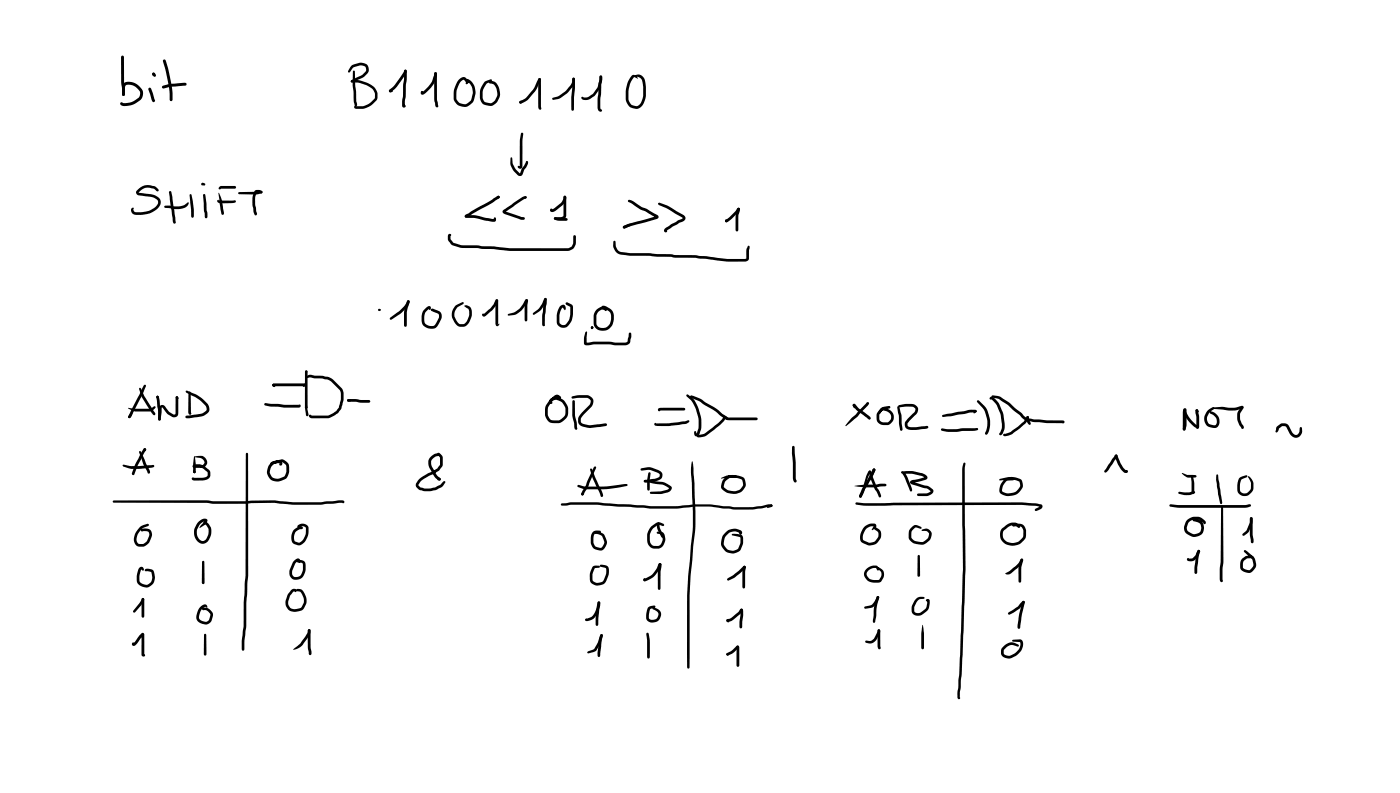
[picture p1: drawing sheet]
<svg xmlns="http://www.w3.org/2000/svg" width="337mm" height="190mm" viewBox="0 0 337 190" stroke-linecap="round" stroke-linejoin="round" font-family="sans-serif">
<g fill="#000">
<path d="M29.2 13.4l.2-.1 .4 .4v6l.2 3-.3 .4-.4-.4-.2-3zM39.2 14.4l.3-.1 .3 .2 1.3 5.2a12.3 12.3 0 0 1 .3 4.5l-.3 .1-.3-.3-.2-3.2-.8-4.1-.6-2zM84.5 15.8l1.8-.7a1.71 1.71 0 0 1 1.8 .3 1.71 1.71 0 0 1 .5 1.7l-.6 .9a4.3 4.3 0 0 1-2.2 1.3l-1.1 .5-.4-.3 .2-.2 2.5-1.3 .8-.8a.9 .9 0 0 0-.5-1.4l-.7-.1-1.6 .5-1.1 1.3-.2-.4zM84.4 19.3a6.8 6.8 0 0 1 6 2.2l.4 1-.2 1.5a5.6 5.6 0 0 1-3.2 2.1h-1.9a.43 .43 0 0 1-.3-.6h2l1.5-.6 1.3-1.2 .1-1.2a2.93 2.93 0 0 0-2.1-2.1l-1.9-.6h-1.5l-.3-.3zM84.9 17l.2-.1 .2 .3 .4 7.3a.72 .72 0 0 1-.2 1.1l-.3-.3-.2-1-.2-3.9zM97.2 16.8l.3-.1 .3 .4-.5 8.3-.2-.2 .4 .1v.2l-.2 .3a.44 .44 0 0 1-.6-.4zM104.5 17.4h.4l.1 .3v6.2l.4 1.6-.1 .2a.71 .71 0 0 1-.7-1l-.2-.8zM110.3 19.1a1.19 1.19 0 0 1 1.6-.5 1.19 1.19 0 0 1 .6 1.5l-.5 .1 .1-.5-.1 .1-.5-.6-.5 .2a4.9 4.9 0 0 0-1.3 3.3v1a1.94 1.94 0 0 0 2.4 1.3l1.1-.9 .5-1.7a3.1 3.1 0 0 0-.7-2.3l-.7-.5h.2l-.5-.1v-.2a.69 .69 0 0 1 .6-.3 .69 .69 0 0 1 .6 .4 3.6 3.6 0 0 1 1.1 3.1l-.3 1.3a2.52 2.52 0 0 1-2.7 1.9 2.52 2.52 0 0 1-2.2-2.3 6.1 6.1 0 0 1 1.2-4.3zM112.1 19.1h.4l.1 .7a.5 .5 0 0 1-.5-.2 .5 .5 0 0 1 0-.5zM116.5 19.6l1.4-.5h.3l-.1 .4-1.1 .6a3.9 3.9 0 0 0-1 3.2 1.22 1.22 0 0 0 .9 1.3l.7 .2a1.25 1.25 0 0 0 1.4-.8l.6-1.2a3.8 3.8 0 0 0-.7-2.3l-.3-.3-1-.2-.1-.2a1.19 1.19 0 0 1 1.6 0l.2 .1a4.1 4.1 0 0 1 .9 3 3.2 3.2 0 0 1-1.8 2.5h-.7a2.05 2.05 0 0 1-2.3-1.8 4.5 4.5 0 0 1 1.1-4zM129.5 18.8l.2-.1 .3 .4 .1 7-.3 .3-.3-.2-.1-.5zM137.7 18.7l.2-.1 .3 .4v1.2l-.2 6.1-.3 .3-.4-.3v-2.9z"/>
<path d="M144.2 18.2l.2-.1a1.31 1.31 0 0 1 .2 1.6l-.3 6.1 .1 .4 .3 .3a.67 .67 0 0 1-.8 .1 .67 .67 0 0 1-.3-.8l.3-5.5zM151.9 18.1l.7-.1 .8 .8-1-.2a6.4 6.4 0 0 0-1 6.1 1.51 1.51 0 0 0 1.6 .8 1.51 1.51 0 0 0 1.3-1.3l.2-.8a8.1 8.1 0 0 0 0-3.5l-.1-.5a1.4 1.4 0 0 0-1.5-.9l-.2-.1a.67 .67 0 0 1 .9-.5l.8 .4 .6 .8a10.4 10.4 0 0 1 .3 3.9 3.2 3.2 0 0 1-2.1 3.2 2.45 2.45 0 0 1-2.8-2.5 7.6 7.6 0 0 1 1.5-5.6zM29.7 20a3.3 3.3 0 0 1 4.7 2.4l-.2 .9-.4 .6a5.5 5.5 0 0 1-3.8 1.6l-.5-.1a.6 .6 0 0 1-.5-.7l.2-.1 .6 .2a4.3 4.3 0 0 0 2.6-.7l1-.7a1.35 1.35 0 0 0-.1-1.9 2.22 2.22 0 0 0-3.2-.9l-.1 2.1-.3 .4-.4-.4v-1.6zM35.7 21.1h.5l.5 1.2 .6 1.9-.4 .4-.3-.2-.2-.5-.8-2.4zM39 20.7l2.1-.6 3.4-.2 .4 .3-.4 .4-3.3 .2-1.9 .5-.3-.1zM97.2 16.8h.5l.1 .5a16.9 16.9 0 0 1-3.7 4.7v-.1l-.3 .3-.2-.1v-.5a12.4 12.4 0 0 0 3.4-4.3zM93.6 21.6h.6l.3 .3-.1 .2-.7 .1-.2-.3zM104.5 17.4a.51 .51 0 0 1 .5 .2 .51 .51 0 0 1 0 .6l-.1 .2a6.7 6.7 0 0 1-2.7 4l-.2 .2a.5 .5 0 0 1-.8 0 .5 .5 0 0 1 .2-.8l.2 .1 .1 .4-.2-.2a7.1 7.1 0 0 0 2.5-3zM122.8 37.8l.3 .2 .2 1.4 .5 1 1.1 1.2 1.5-2.7a.31 .31 0 0 1 .4-.1 .31 .31 0 0 1 .1 .4l-1.2 2.4a.75 .75 0 0 1-1 .6h-.1a4.6 4.6 0 0 1-1.9-3.1zM129.4 18.9l.3-.2 .2 .1 .1 .4-1.1 2.3-1.5 1.8a4.1 4.1 0 0 1-2.3 1.6l-.2-.1v-.4l1.5-.9 1.7-1.9zM125.3 31.9h.4l.1 .2-.2 1.7v6.1a.55 .55 0 0 1-.5 .7 .55 .55 0 0 1-.6-.7l.6 .1h-.2l.1-6.1zM132.8 23.6l1.5-.5a8.2 8.2 0 0 0 3.1-3l.2-.5a.55 .55 0 0 1 0-.6 .55 .55 0 0 1 .5-.3 2.64 2.64 0 0 1-.9 2.7 8 8 0 0 1-3.2 2.4l-1 .2-.2-.1z"/>
<path d="M144.2 18.2h.5l.1 .3-.1 1.1-.5 1.6-1.2 1.8-1.1 .7a1.61 1.61 0 0 1-2.2-.2l.3-.3 .3 .2 1-.1 1.2-.8 1.1-1.5 .5-1.6zM32.8 45.8a3.5 3.5 0 0 1 4.9-.7l.5 .6-.3 .3-1-.7a2.97 2.97 0 0 0-3.6 1l3 .4a2.2 2.2 0 0 1 2.3 1.9l-.1 .7-.4 .6a6.3 6.3 0 0 1-5.8 1.7 .91 .91 0 0 1-.8-.8 .91 .91 0 0 1 .5-.9l.2 .1-.2 .3 .1 .3 .4 .3a6.3 6.3 0 0 0 4.9-1.2 1.31 1.31 0 0 0 .6-1.5h-.1a2.71 2.71 0 0 0-1.7-.9l-2.8-.4a.71 .71 0 0 1-.6-1.1zM39.5 49.5l1.2-.1a4.4 4.4 0 0 0 4.5-.8 .89 .89 0 0 1-.5 1.1 5.4 5.4 0 0 1-4.1 .3l-1.1-.1zM40.7 46l.4-.1 .3 1.2 .9 6.2-.1 .3a.51 .51 0 0 1-.6-.1 .51 .51 0 0 1-.1-.5zM45.6 46.7l.2-.1 .3 .2 .5 4.5a.81 .81 0 0 1-.3 1 .81 .81 0 0 1-.4-1zM48.9 46.7l.2-.1 .3 .2 .2 2 .3 3.3-.4 .4-.3-.4-.2-1.6zM52.8 44.9l.4-.2h3.2l.4 .3-.4 .3h-3.2l-.4 .2-.3-.3zM52.3 48.1l.3-.1v.3l.1-.2h3.7l.3 .3-.2 .3-.4 .1h-3.1l-.7-.2zM52.5 46.3l.9 1.9 .4 3-.1 .3-.2 .1-.3-.3-.2-1zM57.3 46.2l4.2-.1 1.3-.3 .3 .4-.2 .3-1.4 .2h-4l-.2-.1zM61.3 45.8a1.42 1.42 0 0 1 1.8 .3l-.3 .4-.3-.3 .1 .2-.9-.2-.3 .9-.1 2.1 .4 1.9a.39 .39 0 0 1 0 .5 .39 .39 0 0 1-.5 .1l-.5-2.3v-1.3l.1-1.1zM107.8 56.3a.3 .3 0 0 1 .5 0 .3 .3 0 0 1-.2 .4l.2-.1v.9l.7 .8 2.4 .6a17.5 17.5 0 0 1 5 .3h2.4l3.7 .4h14l.9-.3 .3-.7 .2-2h.5l.1 .2-.2 2.1-.5 .8-1 .5-14.3 .1-3.7-.5-8.2-.3-2.2-.8-.7-1.1z"/>
<path d="M111.8 51.7l.2-.1 .3 .2-.1-.1a18.7 18.7 0 0 1 5.3 .7l1.3 .2-.2 .2 .2-.5a.46 .46 0 0 1 .5 .2 .46 .46 0 0 1-.1 .6l-.2 .1-.6 .1-4.2-.9-1.9-.1a.43 .43 0 0 1-.5-.1 .43 .43 0 0 1 0-.5zM119.6 47.1h.4v.5h-.4zM111.8 51.7l7.8-4.6h.4l.1 .3a22.9 22.9 0 0 1-5.2 3.2l-2.9 1.7-.3-.3zM126.2 47.2l.2-.1a.33 .33 0 0 1 .1 .5 .33 .33 0 0 1-.4 .1zM121 50.5l4.7-3.2a.46 .46 0 0 1 .6-.2 .46 .46 0 0 1 .2 .5h-.3l.1 .1-4.9 3.3v-.3l3.9 1.4h.6l.3 .4a1.12 1.12 0 0 1-1.5 .1l-3.2-1.1a.61 .61 0 0 1-.6-.3 .61 .61 0 0 1 .1-.7zM132.3 50.2h.4l.1 .3-.1-.2 2.2-1.6 .5-1a.5 .5 0 0 1 .6-.6 2.51 2.51 0 0 1-1.2 2.5l-.8 .7a1.24 1.24 0 0 1-1.7 .5zM133.2 52.3l2.9 .1 .4 .3-.4 .3h-2l-.9-.3zM135.6 47.1l.2-.1 .3 .3v4.4a1.27 1.27 0 0 1-1.6 1.1h-1l-.4-.3 .4-.3 1.5-.1 .4-.2zM147.5 57.9h.4l.1 1.2a1.72 1.72 0 0 0 1.7 1.5l2.4 .2a24 24 0 0 1 5.9 .2l9.2 .3 7.6 .9h4.3l.3-.1v-2.1l.3-.8a.31 .31 0 0 1 .4 0 .31 .31 0 0 1 .1 .4l-.2 2.7-.3 .4-.6 .1h-4.4l-7.6-.9-9.1-.2a25 25 0 0 0-6.3-.3l-2.1-.2a2.32 2.32 0 0 1-2.2-2.1zM149.8 54.4l1.7-.7 .4 .3-.2 .3-1.6 .6-.3-.1zM151 48.1l.3-.1a8.2 8.2 0 0 1 3 1.8l1.2 .4 2.5 1.4a.56 .56 0 0 1 .3 .7 .56 .56 0 0 1-.7 .4l-6.5 1.8-1 .4-.3-.1v-.4l1.1-.6 6.8-1.9v.4l-2.7-1.6a7.7 7.7 0 0 1-3.2-1.9l-.8-.4zM158.3 48.8l.3-.1 1.9 .7 3.8 2.2a.91 .91 0 0 1 .5 1.1 .91 .91 0 0 1-1 .7l-2.1 1-1.4 1-.2-.2 .3 .3a.46 .46 0 0 1-.8 0 .46 .46 0 0 1 .4-.7l4.1-2.4-3.6-2.2-2.1-1-.2-.2z"/>
<path d="M174.4 52.9l1-.8 1.9-2.1h.5v.4l-.4 .7-1.7 1.6a1.17 1.17 0 0 1-1.3 .6zM174.4 52.9l.4-.1v.5h-.4zM177.3 50l.4-.1 .2 .3-.1 .3h-.4l-.2-.3zM177.3 50l.3-.1a.75 .75 0 0 1 .1 1.2l-.2 .7v3.5l-.3 .3-.4-.3v-3.3zM90.9 74.2l.6 .1v.3l-.6 .1zM93.8 76.3l1.7-1.2a6 6 0 0 0 2.3-2.6l.1 .1v-.4l.3-.1 .2 .2a2.4 2.4 0 0 1-1 2l-1.2 1.1-2.1 1.4h-.3zM97.9 72.2l.3-.1 .3 .3-.7 2.5v3.3l-.3 .3-.4-.3v-3.2zM101.9 74.5l.6-.6a.57 .57 0 0 1 .8-.4 .57 .57 0 0 1 .2 .9h-.4l-.1-.4 .2 .1-.1 .1a2.14 2.14 0 0 0-1.1 2.1v.5a1.59 1.59 0 0 0 1 1.4 1.59 1.59 0 0 0 1.7-.3l.8-1.5v-.8l-.2-.2-1.6-.7-.1-.3a.55 .55 0 0 1 .9-.1l1.1 .5a1.45 1.45 0 0 1 .5 1.9l-.6 1.1a2.25 2.25 0 0 1-3.9 .3l-.1-.2a4.7 4.7 0 0 1 .1-3.1zM109.5 73.4l1.6-.8h.3v.4l-1.5 .8a2.33 2.33 0 0 0-.5 2.5l.9 1.4 1.1 .2a1.4 1.4 0 0 0 1-1l.4-1.2-.1-1.1-.2-.4-.9-.7 .7-.2 .6 .4 .4 .5a3.8 3.8 0 0 1-.5 3.1 1.97 1.97 0 0 1-2.6 1.1l-.2-.1a3.4 3.4 0 0 1-1.3-3.4zM119.2 72h.5l.1 .2-.6 1.3-.8 1-1.4 1.2a.54 .54 0 0 1-.7 .4 .54 .54 0 0 1-.4-.7l.3-.1 .3 .2-.2-.1 1.6-1.3 .7-1zM119.2 72h.5a3.6 3.6 0 0 1 .1 2.2v3.7h-.2l.4-.1a.49 .49 0 0 1-.5 .6 .49 .49 0 0 1-.4-.7v-3.5a3.6 3.6 0 0 1 .1-2.2zM122.2 75.4l1.2-.3a5 5 0 0 0 2.8-2.9l.3-.3 .3 .1 .1 .2-.2 .3a5.3 5.3 0 0 1-3.2 3.2l-1.3 .1-.2-.2z"/>
<path d="M126.4 72l.4-.1 .1 .3-.1 .2-.4 .1-.1-.3zM126.4 72l.4-.1 .1 .4-.1 1v3.6l-.4 .3-.3-.3v-3.7zM130.8 71.7l.3-.1a.51 .51 0 0 1 .1 .8l-.4 1-.8 1.1-1.6 1.1h-.3l.1-.4 1-.8a6.4 6.4 0 0 0 1.6-2.7zM130.9 71.7l.2-.1a1.35 1.35 0 0 1 .3 1.6l-.4 2.7-.1 2.4a.37 .37 0 0 1-.4 0 .37 .37 0 0 1-.2-.4v-2zM134.7 73.5a.76 .76 0 0 1 1-.2 .76 .76 0 0 1 .3 1l-.3 .2-.4-.7h.1l-.3 .2a4 4 0 0 0-.6 2.4l.1 1.2a1.03 1.03 0 0 0 1.7 0l.6-1.1 .2-2.7-1-.6-.2-.3 .1-.2 .4-.1 1.2 .7 .1 2.2a4 4 0 0 1-1.3 2.9 1.61 1.61 0 0 1-2.6-1 5.5 5.5 0 0 1 .8-3.7zM140.7 79.8l.2-.2 .2 .2-.1 2.6-.1-.1 1.9-.2 7.6 .2 .5-.2 .2-1.9 .3-.3 .4 .3-.3 1.5a1.14 1.14 0 0 1-1.2 1.3l-2.5-.1-1.5-.2h-3.5l-2 .2-.4-.5v-1.2zM143.4 74.4a1.62 1.62 0 0 1 2.5-.2l-.1 .5h-.2l-.3-.4 .1 .2-.8-.1a1.84 1.84 0 0 0-1.2 1.8v1.4a1.72 1.72 0 0 0 1.6 1.2 1.72 1.72 0 0 0 1.7-1.2 3.2 3.2 0 0 0 0-2.4l-.5-.5-1.3-.6a.34 .34 0 0 1-.2-.5 .34 .34 0 0 1 .5-.1l1.5 .7 .6 .7a4.2 4.2 0 0 1-.1 3.2 2.4 2.4 0 0 1-2.4 1.4 2.4 2.4 0 0 1-2.1-1.7v-2.2zM31.7 98.6l.3-.1v.4l-.6 1.4-.3 .2-.2-.1-.1-.4zM30.8 98l1.6 .2h3.6l1-.6h.3a1.48 1.48 0 0 1-1.1 1.2l-2 .1a4 4 0 0 1-3.4-.9zM33.5 93.2l.4 .1 .8 1.9 2.3 3.7a.51 .51 0 0 1 .3 .4 .51 .51 0 0 1-.3 .5l-.6-.7-2.2-3.5-.8-2.1zM34.6 92.6l.4-.1 .1 .3-1 2.2-2.6 5.2a.41 .41 0 0 1-.3 .2 .41 .41 0 0 1-.4-.2zM37.7 95.1h.4l-.1 .5h-.3z"/>
<path d="M37.7 95.1h.2l.3 .3 .4 2.8 .1 2.5-.4 .3-.3-.3zM42.3 95.3h.5l.1 .4-.1 .2-.5-.2zM44.7 93.9l.2-.1 1.5 .7a6.9 6.9 0 0 1 3.9 3.4 1.89 1.89 0 0 1-1.7 2.1l-3.2 .5h-.5l-.4-.3 .4-.4 3.7-.5 .8-.5a.88 .88 0 0 0-.1-1.4l-1.9-1.7-2.6-1.4zM45.4 94.1l.2-.1 .2 .3 .1 5.3a.52 .52 0 0 1-.7-.7zM63.6 96.9l4.7 .4h3.5l-.1 .1 .3-.2 .3 .3-.2 .3-.3 .1h-3.6l-4.5-.5-.2-.3zM65.6 92.3l.4-.2h7.3l.3 .4-.1 .2h-.4l.2 .1h-7.5l-.4-.3zM65.5 92.3h.5l.2 .4-.1 .2-.2 .1-.3-.2zM73.5 97.2l.1-.1 .2 .1 .1 .6-.1 .4-.2 .1-.3-.4zM73.1 92.2h.4a.44 .44 0 0 1-.1 .6 .44 .44 0 0 1-.6-.1zM73.7 90.3l.9-.3 3.3 .4a3.6 3.6 0 0 1 2.7 1.3l1.6 1.6 .2 .5a6.4 6.4 0 0 1 0 3.2l-.4 1.2-.7 1-2 1.2-4.5 .1a.59 .59 0 0 1-.5-.8l.3-.1 .4 .2h3.9l1.9-1.1 .6-.7 .5-2v-1.8l-.2-.5-1.9-1.8a3.2 3.2 0 0 0-2.2-.9l-2-.1-1.1-.2-.6 .1-.3-.2zM73.4 98.1l.2-.1 .3 .2 .2 1.1a.35 .35 0 0 1-.1 .5 .35 .35 0 0 1-.5-.1zM73.4 89.1h.4l.1 .2v8.6l-.3 .4-.3-.4z"/>
<path d="M83.5 96l2-.1 1.3 .2h1.9l.3 .3-.3 .4-5-.3-.2-.1zM83.5 96l.6-.1 .3 .3-.1 .2-.6 .1-.2-.1zM132.3 95.8l1-.4 .8 .1a3.1 3.1 0 0 1 2.4 2.2l.1 .4a3.1 3.1 0 0 1-1.3 3.1 3.1 3.1 0 0 1-3.3 .2 3.9 3.9 0 0 1 .8-6l.7-.5 .4-.1 .5 .1 .5 .6-.3 .3-.6-.3a3.3 3.3 0 0 0-1.9 1.7l-.4 .8v1.3a1.49 1.49 0 0 0 1.8 1.7h.5a2.17 2.17 0 0 0 1.9-1.9l-.1-1.3-.9-1.3-1-.4h-.5l-.7 .2v.7a.65 .65 0 0 1-.6-.5 .65 .65 0 0 1 .2-.7zM137.4 95.3l1.6-.4h2.1a1.67 1.67 0 0 1 1.6 1.3 1.67 1.67 0 0 1-.8 1.9l-1.3 1.2a1.82 1.82 0 0 0-1 2l.7 .6a6.4 6.4 0 0 0 3.8 0l1.5-.2 .3 .3-.3 .4-2 .2a5.8 5.8 0 0 1-3.7-.2l-.8-.7a2.39 2.39 0 0 1 1-2.8l1.5-1.5a.98 .98 0 0 0 .4-1.1 .98 .98 0 0 0-.9-.7h-2.1l-1.3 .2-.2-.1zM137.7 96.2l.2-.1 .3 .3v3.3l.5 1.9v1.6a.54 .54 0 0 1-.7-.7l-.4-2.8zM158.3 98.1l.9-.1h5.2l.3 .3-.3 .3h-5.8l.2-.2-.3 .4-.3-.3zM165 94.8h.4l.9 .7a10.1 10.1 0 0 1 2.3 7.2 3 3 0 0 1-.9 2.1 .7 .7 0 0 1-.8-.4 .7 .7 0 0 1 .2-.9l.4 .7 .4-1.6a10.6 10.6 0 0 0-1.5-6.1l-1.3-1.3zM166 95.1l.1-.1a3.8 3.8 0 0 1 2.3 .8l4.1 2.6 2.4 1.9v.4h-.4l-2.6-1.9-3.6-2.3-2.3-.9zM205 97.1h.5l.1 .4-.5 .1zM205.1 97.1h.4l.1 .9-.2 .1-.2-.2-.2-.5zM205.1 97.1h.5l.9 1 1.9 1.4a1.11 1.11 0 0 1 .9 1l-.3 .3-.2-.1v-.2l-.1 .1-2.7-2-.9-1.1zM211.8 98.1l.7-.4 1.4-.1 .1 .2-.2 .3-1.6 .4-.8 1.2v1l.2 .4 .6 .3 1.2 .1a1.44 1.44 0 0 0 .8-1.6 1.44 1.44 0 0 0-1.3-1.2l-.7-.1-.7 .8a.95 .95 0 0 1 .1-1 .95 .95 0 0 1 1-.4 2.56 2.56 0 0 1 2.2 1.5 1.96 1.96 0 0 1-1.4 2.6 2.28 2.28 0 0 1-2.5-.8l-.1-.2a2.62 2.62 0 0 1 1-3z"/>
<path d="M216 97.4l1.7-.4h1.4a1.46 1.46 0 0 1 1.6 1.1 1.46 1.46 0 0 1-.8 1.7l-1.7 1.9v.6l.3 .2a6.9 6.9 0 0 0 3.4-.1l.9-.1 .4 .3a1.38 1.38 0 0 1-1.6 .5 5.5 5.5 0 0 1-3.5 0 1.46 1.46 0 0 1 .1-2.5l1.8-1.8a.71 .71 0 0 0-.7-1.1l-3.1 .2-.2-.1zM215.8 97.6h.2l.2 .2 .5 1.8 .3 3.6-.3 .3-.4-.3-.1-1.1zM226.5 99.8l6.6-1.4h1.3l.4 .4-.3 .3h-1.5l-4.4 .9-1.9 .2-.2-.1zM234.3 98.6h.4v.4l-.5-.1zM234.3 98.6h.4l.1 .2-.6 .5-.2-.2zM234.9 96.2h.4l2 2.2a6.9 6.9 0 0 1 .4 5.3l-.3 .6-.3 .2-.3-.4a5.4 5.4 0 0 0 .4-3.7l-.6-1.9-1.7-1.9zM238.1 95.4a.91 .91 0 0 1 1.1 .4l1 1.2 .8 2 .4 2.2a3.6 3.6 0 0 1-.6 3.3l-.3 .1-.3-.4 .6-1.5-.3-3.3-1.1-2.3-1.1-1.2 .2-.1-.3 .2-.2-.1-.1-.2zM238.4 95.1h1.4l.8 .3a12.2 12.2 0 0 1 3.4 2.6l1.5 1.2 .8 .8a2.12 2.12 0 0 1 1.4 2l-.5-.1-2.1-2.2-2.8-2.4-2.2-1.5-1.7-.4zM284.6 98.2a.43 .43 0 0 1 .5 0 .43 .43 0 0 1 .1 .5v3.5l-.3 1.1-.2 .1-.4-.3 .3-1v-3.6l.2 .2 .2-.1-.3 .2-.2-.1-.1-.2zM284.5 98.7h.5l1.3 2.1 1.8 1.6v.5l-.3 .1a7.1 7.1 0 0 1-2.6-2.5l-.7-1.3h.1l-.2-.1zM287.5 98.4a.44 .44 0 0 1 .6 .1 .44 .44 0 0 1-.2 .6l-.4-.3zM291.7 97.9l2.1-.2a8.6 8.6 0 0 0 4.9-.2l.2 .3-.1 .3h-.4h.2a8.3 8.3 0 0 1-4.8 .3l-2.1-.2-.2-.1z"/>
<path d="M290.4 98.6l1.2-.8 .4 .3-1.4 1.2a1.95 1.95 0 0 0-.1 2.4l1 .4a.66 .66 0 0 0 .8 0 .66 .66 0 0 0 .2-.7 2.07 2.07 0 0 0-1.7-2.1l.1-.4a2.23 2.23 0 0 1 2.1 1.3 2.23 2.23 0 0 1-.5 2.5 2.28 2.28 0 0 1-2.7-.9 2.28 2.28 0 0 1 .2-2.8zM298.4 97.6l.2-.1a.44 .44 0 0 1 .3 .3 .44 .44 0 0 1-.1 .5l-.7 1v1.3l.4 1.1 .4 .6a.41 .41 0 0 1 0 .5 .41 .41 0 0 1-.4 .2l-.2-.4a4 4 0 0 1-.9-3.2zM29.5 111.7l2 .3 5.3-.3 .3 .3-.2 .2-.6 .2-4.6 .2-2.1-.5zM33.5 108.4l.4 .1 2 4.4a.47 .47 0 0 1 .2 .6 .47 .47 0 0 1-.6 .2l-1.1-2.2-1-2.8zM34.5 107.8l.5-.1 .1 .5-1.9 3.5-1 2.4h-.4l-.1-.6 .8-1.9zM38.5 97.5a.8 .8 0 0 1 1.2 .2l1.1 1.3 .9 .6 .5-.1v-4l.3-.3 .3 .1 .1 4a1.05 1.05 0 0 1-.7 .9 1.05 1.05 0 0 1-1.1-.2l-.9-.6-1.3-1.5-.3 2.8v.2h-.5l-.1-.5zM46.5 113h.4v.6h-.4zM46.7 109.7l.9-.2a1.55 1.55 0 0 1 2 .8 1.55 1.55 0 0 1-.7 2l-2.1 .1a.44 .44 0 0 1-.5-.5 .44 .44 0 0 1 .6-.4l1.3 .1 1.1 .5 1.1 1 .2 1.1a1.27 1.27 0 0 1-1.1 1.1l-2.9 .1a.45 .45 0 0 1-.4-.6h2.5l1.1-.4 .1-.9-.1-.2-1.6-1-1.4-.1 .1-.3-.2-.1 2.1-.2a.9 .9 0 0 0 .3-.9 .9 .9 0 0 0-.8-.6l-1.6-.3zM46.6 109.7h.3l.2 1.7v2l-.4 .3-.3-.3zM59.2 108.8h.4v.2l.1 29.3-.5 6.5v5.6l-.4 3.5-.1 2.1-.3 .3-.3-.3v-2l.5-3.6v-5.6l.4-6.5zM65.1 111.1l2.5-.7 .6 .1 1.2 1 .1 1.8a2.81 2.81 0 0 1-4 2.2 2.56 2.56 0 0 1-1.1-3.3 2.56 2.56 0 0 1 3.2-1.4 .49 .49 0 0 1 .3 .7 .49 .49 0 0 1-.8 .1l.3-.2-.4-.1a1.88 1.88 0 0 0-2.2 1.8 1.88 1.88 0 0 0 2.1 1.9l1.4-.5 .2-.3 .3-.9v-1.5l-1-.8-2.5 .5h-.2zM105.2 114.9a.46 .46 0 0 1 .8 .2 .44 .44 0 0 1-.5 .4 .44 .44 0 0 1-.4-.4z"/>
<path d="M103.5 109.7l1.1-.7 .7-.2 .4 .1 .7 .9v2.1l-1 1.2-4 2.3-.8 1.2 .5 .5 .8 .2h1.5l1.2-.2 1.1-.6 1.1-.9h.2v.4l-.9 1.1-1.3 .6-1.3 .3h-1.5l-1-.3-.9-.6a.9 .9 0 0 1 0-1.1l.5-.8 .8-.6 3.7-2.1 .7-.9v-1.7l-.5-.5h.2l-.3 .2a1.69 1.69 0 0 0-1.3 2.5l1.3 2.3a.92 .92 0 0 1 .7 1 1.61 1.61 0 0 1-1.5-1l-.6-1.1a2.85 2.85 0 0 1-.5-3.2zM138.9 116.6l.2-.1a7.8 7.8 0 0 0 3.9 .4 38.8 38.8 0 0 0 7.5-.6h.3v.4a30.2 30.2 0 0 1-10.7 .7l-1.1-.4-.2-.2zM139.8 118.5h.4v.4l-.4 .1zM141.9 112.6l.4 .1 2.3 5.1a1.52 1.52 0 0 1 .3 1.5h-.4l-2-4.3-.6-2.1zM142.8 112.2l.2-.2 .3 .4-1.9 4.5-1.1 1.9-.2 .2-.3-.1 .1-.8 .9-1.4zM154 112.6l2.1-.4 2 .6a1.35 1.35 0 0 1 1.2 1.5 1.35 1.35 0 0 1-1.4 1.2l-2.2 .4a.55 .55 0 0 1-.6 0 .55 .55 0 0 1-.3-.5l1.6-.3a2.7 2.7 0 0 0 2.1-.7 .7 .7 0 0 0-.7-.9l-1.8-.6-1.7 .2-.3-.1zM154.8 115.4l1.3-.1 2.7 .4a4 4 0 0 1 2.5 1.1 1 1 0 0 1-.9 1.5l-1.7 .4-2.4-.1-.1-.2 .3-.3 2.5-.1 1.4-.4 .5-.4v.1l-1.7-.9-4.1-.5-.4-.3zM155.9 113.5h.4l.1 .2-.2 3a.9 .9 0 0 1-.3 1.2 .9 .9 0 0 1-.3-1.2v-1.5zM157.4 101.6h.3l.1 .3-.1-.2h3.1l3.9-.5 .8-.3 .2 .3a1.73 1.73 0 0 1-1.6 .7l-3.2 .4h-2.8a.54 .54 0 0 1-.6-.1 .54 .54 0 0 1-.1-.6zM166.3 110.9h.2l.2 1.5 .3 7.1a43.2 43.2 0 0 1-.3 11.7l-.9 11.8v17.3l-.1 .2h-.4a196.8 196.8 0 0 1 .9-30.7 40.8 40.8 0 0 0 .2-10.3l-.3-6.1zM167.6 104.5l1.9-.4 3.2-2.5 .9-.9 .3-.7a.46 .46 0 0 1 .5 .3 .46 .46 0 0 1-.1 .5l-1.2 1.3-1.6 1.3-1.8 1.3-.9 .3a.9 .9 0 0 1-1.3-.3zM173.9 100l.2-.1 .3 .4-.1-.2 .8 .2h6.7l.4 .3-.4 .4-6.6-.1-.7-.2a.56 .56 0 0 1-.7-.5z"/>
<path d="M176.6 114.4l.4-.1a.31 .31 0 0 1-.1 .4 .31 .31 0 0 1-.4 0zM173.3 114.8a5.7 5.7 0 0 1 5.5 0l.3 .5 .2 1.2-.6 1.1a3.6 3.6 0 0 1-5.2-.2 2.64 2.64 0 0 1 3.5-3.1v.4h-.3a2.31 2.31 0 0 0-2.4 .9l-.3 1.4a3 3 0 0 0 2.8 1l1-.4 .8-1-.2-1.3a6.8 6.8 0 0 0-5-.3zM190.5 107.2l.2-.1 .3 .3 .4 8.4a.69 .69 0 0 1-.8-.9v-3.7l-.2-2.3zM208.3 96.7l.3-.1a.5 .5 0 0 1 .3 .4 .5 .5 0 0 1-.3 .5l-2.5 2.6-2.7 2.2h-.2l1.5-1.9 1-.8zM205.4 116.7l6.4-.5 1.2 .1v.4a19.5 19.5 0 0 1-7.6 .1zM208.9 113.1l.2-.1 .3 .3-.7 1.3-.9 3.3a2.36 2.36 0 0 1-.9 1.6l-.4-.3 .8-1.5 .9-3.2zM209.9 112.6l.2-.1a.65 .65 0 0 1 0 1.2l-1 1.7zM208.7 100.4l.5-.1v.4l-.5-.1-.1-.1zM208.9 113.1a.42 .42 0 0 1 .6 .4l1.3 3.7 .9 1.6 .1 .4-.3 .3-.2-.1-1.1-2-1-2.7-.4-1.4zM209.9 112.6h.4l.1 .5-2.6 4.7-.7 1.7h-.3a.42 .42 0 0 1-.2-.6l.6-1.5zM216.7 113.3a.84 .84 0 0 1 1.1 .7l1.4 3.2 .1 .6-.3 .3-.2-.1-1.8-4.2-.3-.1zM217.2 113.3l2.1-.1 2 .4a1.37 1.37 0 0 1 1.6 1.4l-1.4 .6-2.2 .4v-.3l3.6 1 1.2 .8a.82 .82 0 0 1 .2 .8 .82 .82 0 0 1-.6 .6l-.9 .3-2.3-.1-.1-.2 .3-.4h2.1l1-.5-1-.7-3.3-.9a.6 .6 0 0 1-.7-.5 .6 .6 0 0 1 .7-.6l2.9-.7-.1 .2-.8-.5-2.1-.5h-1.9l.2-.2-.3 .4-.3-.3z"/>
<path d="M226.3 103l3.6 .1 1.4-.2 3.6-.1 .3 .3-.3 .2-.8 .2h-2.7l-1.8 .3a7.7 7.7 0 0 1-3.4-.4zM231.7 111.2h.3l.1 .2-.2 1.2 .2 24.3-.7 20.3-.4 7.9-.3 2.4-.1-.1 .2 .3v.2a.42 .42 0 0 1-.5 0 .42 .42 0 0 1-.1-.5l.6-10.2 .7-20.3-.2-22.5a6.1 6.1 0 0 1 .4-3.2zM241.3 104.3l1.7-.6 3-2.3 .8-1.4h.5v.5l-.7 1.2-2 1.7a4.2 4.2 0 0 1-3.3 1.3zM241.3 104.2l.3 .1v.4l-.4-.1zM240.3 115a6.1 6.1 0 0 1 4.9 .1l.4 .2a2.29 2.29 0 0 1-.9 3.2 3.6 3.6 0 0 1-4.3 0 2.92 2.92 0 0 1 1.8-3.7h1.3l.3 .3-.3 .3-1.4 .1a2.98 2.98 0 0 0-1.2 2.5 1.97 1.97 0 0 0 1.9 .5l.4-.1a2.05 2.05 0 0 0 1.9-2.7l-1.1-.4a8.2 8.2 0 0 0-3.6 .1l-.2-.2zM246.8 100.4l.2-.1 1.5 .4 3.2 .3h3.8a.37 .37 0 0 1 .4 .2 .37 .37 0 0 1-.1 .4h-.4v-.4l.1 .5-3.9-.1-3.9-.4a.71 .71 0 0 1-.9-.8zM246.8 100a.43 .43 0 0 1 .6 .4 .43 .43 0 0 1-.6 .4zM268 109.4l.3-.2a.61 .61 0 0 1 0 1l-1.9 2.9-.4 .4h-.5v-.5zM268.1 109.3a.66 .66 0 0 1 .8 .8l1.1 2.2 .5 .6 .5 .2v.4h-.8a8.7 8.7 0 0 1-2.2-3.9zM270.6 113h.4v.5h-.6zM283.3 118.2l2.5 .1 1.2-.3 .3 .3-.2 .3-.9 .3h-1.2l-1.6-.3-.2-.2zM284.1 113.7l.2-.1 1.2 .5h1.9l.3 .3-.3 .3h-1.8z"/>
<path d="M284.5 98.7l.2-.1 .3 .3v4.2l-.3 .3-.4-.3zM286.4 114.2h.1l.3 .2 .3 1.6v2.4l-.3 .3-.4-.3zM287.5 98.4h.4l.4 1.7v2.4l-.4 .5-.4-.4zM292.4 114h.2l.2 .2 1 6.4-.1 .4-.2 .1-.2-.3-.5-2-.4-3.5zM298 114.8l1.6-.6 .3 .2-.2 .3-1.3 .6-.3 1.3 .1 1.5a1.29 1.29 0 0 0 1.9 .1l.6-.7v-1.4l-.8-1.6a.48 .48 0 0 1 .8 .3l.6 1.1v1.4l-.2 .7-.6 .6a1.78 1.78 0 0 1-1.8 .5 1.78 1.78 0 0 1-1.3-1.5l.1-1.6zM307 102.4l.6-.4a1.65 1.65 0 0 1 2.2 .2l.7 1.5a.92 .92 0 0 0 .8 .8 .92 .92 0 0 0 1-.7l.1-1 .3-.2 .3 .2v.8a1.59 1.59 0 0 1-1.4 1.6 1.59 1.59 0 0 1-1.7-1.2l-.9-1.6h-.8l-.8 .5a.88 .88 0 0 1-.7 .9l.1-1zM27.2 120.3l22.5-.1 1.6 .2h7.8l6.8-.2 5 .5h6.2l2.9-.3a4.5 4.5 0 0 1 2.6-.1l.2 .3-.3 .3-.3-.2 .1 .1-5.2 .5h-3.8l-3-.1-4.4-.4-14.2 .2-2-.2h-22.4l-.2-.3zM33.5 136.4l.2-.1a.55 .55 0 0 1 .7 .1 .55 .55 0 0 1 0 .7l-.4-.4-.1 .2a4.9 4.9 0 0 0-.4 2.7 1.3 1.3 0 0 0 1.4 .9h.5l.8-.6 .4-1.2-.2-1.3-1.3-.1-.3-.3 .2-.3 .6-.1 1 .2 .4 .5a3.3 3.3 0 0 1 0 2.5 2.2 2.2 0 0 1-2.2 1.3 2.2 2.2 0 0 1-1.9-1.7 4.9 4.9 0 0 1 .6-3zM33.7 126.6l.8-.5 1-.3 .2 .1 .1 .2-.2 .3-1.1 .4a3.9 3.9 0 0 0-1.7 2.7v.1a.89 .89 0 0 0 .8 1.1h.8l.8-.6 .7-1.7a.82 .82 0 0 0-1.2-.8h-.8a.73 .73 0 0 1 1.1-.6 1.43 1.43 0 0 1 1.4 .6 1.43 1.43 0 0 1 0 1.6l-.5 1.1a2.31 2.31 0 0 1-2.7 1 2.22 2.22 0 0 1-.6-3.4zM47.7 125.4a1.48 1.48 0 0 1 2.2-.5l-.3 .6-.5 .4-.2-.1-.1-.2 .4-.6 .1 .3a1.58 1.58 0 0 0-1.5 1l-.3 .7a1.91 1.91 0 0 0 1.5 2.9l.5-.3a3.1 3.1 0 0 0 .6-2.6l-.7-1-1.4 .9v-.3a2.21 2.21 0 0 1 1.3-1.2l.7 .2a3.1 3.1 0 0 1 0 4.4 1.79 1.79 0 0 1-1.8 .6 1.79 1.79 0 0 1-1.3-1.5 3.4 3.4 0 0 1 .8-3.7zM48.6 134.8h.4l.1 .2 .1 5-.4 .3-.3-.3zM70.7 134.7l.1-.1a.73 .73 0 0 1 .9-.5 .73 .73 0 0 1 .5 .8l-.2 .3-.4-.5-.6 .6-.6 1.4a1.2 1.2 0 0 0 .2 1.8 1.2 1.2 0 0 0 1.8-.4l.4-1.3v-1.3l-.4-.3-.8-.1a.37 .37 0 0 1-.1-.5 .37 .37 0 0 1 .5-.1 1.19 1.19 0 0 1 1.5 1.2v1.2a2.27 2.27 0 0 1-2 2.3 1.74 1.74 0 0 1-1.8-.7 1.74 1.74 0 0 1 .1-2z"/>
<path d="M72.2 126.6l.3-.1 .2 .1v.4l-.2 .1-.3-.1-.2-.2zM71.6 126.2a1.59 1.59 0 0 1 2.6 .6 4.4 4.4 0 0 1-.9 3.4 1.78 1.78 0 0 1-2.7 .5 2.44 2.44 0 0 1-.3-2.8 2.44 2.44 0 0 1 2.4-1.3 .54 .54 0 0 1-.7 .6 1.99 1.99 0 0 0-1 2.9l.8 .3a1.36 1.36 0 0 0 1.2-1l.5-1.1v-1.5l-.8-.4-.9 .3-.3-.2zM134.9 121l2.3-.3h6.3l12.8 .9h6.5a44.3 44.3 0 0 1 8.1-.4l5.8 .6h4.1l3.6-.6a.94 .94 0 0 1 1.3 .3l-.3 .3-1.2 .1a29.8 29.8 0 0 1-7 .5l-4.3-.4a30.7 30.7 0 0 0-8.6 0l-1.9 .2h-6.2l-12.7-.9h-6.2l-2.2 .2-.2-.1zM142.5 136.1l.5-.2h1l.2 .3-.2 .2-1 .1-.6 1.4v1.2a1.01 1.01 0 0 0 1.3 .9l1.2-.4 .8-1.9v-1.2l-1.5-.4v-.4h.2l1.4 .2 .5 .5v1.7l-.5 1.4a2.2 2.2 0 0 1-2 1.2 2.2 2.2 0 0 1-2-1.2v-1.7zM142.6 127.7l.7-.2 1.1 .1v.3l-.9 .1a.95 .95 0 0 0-.8 1.3v1a1.48 1.48 0 0 0 1.7 1.3l.5-.4 .3-.7-.1-.8-.4-1-1.6-.5-.1-.2a.97 .97 0 0 1 1.4-.1l.8 .5 .7 1.6-.1 .7-.4 .9a1.39 1.39 0 0 1-2 .5 1.93 1.93 0 0 1-1.4-2l.1-1.5zM158.4 135.4h.5l.1 .2-.2 .3 .1-.1a5.2 5.2 0 0 1-4.1 3.8l-.2-.3 .4-.3a5.1 5.1 0 0 0 3.3-3.5zM158.1 125.5l.2-.1 .2 .2-.1 .2h.1l.2 1.2 .9 1.8-.1 .3-.2 .1-.3-.2-.7-1.3a2.01 2.01 0 0 1-.2-2.2zM158.4 135.4a.58 .58 0 0 1 .6 .2 .58 .58 0 0 1 0 .7l-.2 1v4.1l-.3 .3-.4-.3v-4.2zM156.5 126.5l.2-.1a2.1 2.1 0 0 1 1.9-.9l.9 .3 .2 .3-.1 .2-1.4-.2-1.2 .8-.7 1.4-.1 1.3a1.35 1.35 0 0 0 1.1 1.5l1 .1 .4-.3 .6-1.2-.3-1.2-.9-.3-.2-.2a1.38 1.38 0 0 1 1.5 0l.4 .5 .2 1.1-.4 1.2-.8 .8-1.2 .2a1.94 1.94 0 0 1-2-2.2v-1.5zM174.9 138.9l1.4-.8 2.5-2.1h.4v.4l-2.6 2.4-1.5 .7-.3-.3zM174.4 128a2.91 2.91 0 0 1 3.9-.4 .41 .41 0 0 1 .1 .6 .41 .41 0 0 1-.5 .1 .41 .41 0 0 1-.2-.5l.5 .1-.4 .1-.7-.3a2.53 2.53 0 0 0-2.5 .9 2.53 2.53 0 0 0-.3 2.7 1.92 1.92 0 0 0 1.9 1l1.2-.5 .6-1.4-.1-1.3-2-.6 .1-.2 .5-.1 1.7 .3 .4 .4v1.7l-.8 1.7a2.82 2.82 0 0 1-3 .4 2.77 2.77 0 0 1-.7-4.5zM178.7 136h.4l.2 .2-.1 .3h-.4l-.2-.3z"/>
<path d="M178.7 136h.4l.2 .3-.2 1v3.8l-.3 .3-.3-.3v-3.8zM184.5 121.7l.9-.5 .3 .3-.3 .3-.8 .2-.2-.1zM205.7 120.8l4.1 .1 35.8-.2 4.3 .4a.62 .62 0 0 1 .7 .5 .62 .62 0 0 1-.4 .7l-1.1 .5-.4-.3a1.34 1.34 0 0 1 1.2-.7l.2-.1-4.5-.4-37.4 .2-2.3-.3-.3-.2zM207.7 126.6a2.4 2.4 0 0 1 2.9-.6 .78 .78 0 0 1-.5 1.1l-.4 .3-.2-.1 .5-1 .1 .1h-.6a2.63 2.63 0 0 0-1.9 3.4l1.3 .6 1.3-.3 .9-1.1 .1-.8-.2-.4-1-.9 .4-.3 .8 .5a1.84 1.84 0 0 1 .3 2.5l-1 1.1a2.99 2.99 0 0 1-3.4-.5 3 3 0 0 1 .6-3.6zM208.3 136.7a2.15 2.15 0 0 1 2.8-.5l.1 .8-.4-.1-.2-.5a1.7 1.7 0 0 0-2.2 1.9 1.77 1.77 0 0 0 2 1h.9l.6-1.1-.1-.8-1.1-1 .4-.1 .8 .4a1.68 1.68 0 0 1 .4 2.2l-.6 .9-1.3 .2a2.06 2.06 0 0 1-2.2-.9 2.06 2.06 0 0 1 0-2.3zM220.7 133.4h.4v.2l.1 4.7-.3 .3-.4-.3zM219 126.8l1.1-.7 1.3 .5 .2 .2-.3 .2-1.2-.3a1.6 1.6 0 0 0-1 1.5v1a2.34 2.34 0 0 0 2.4 1l.6-.2 1.1-1 .1-.8-.2-.4-.4-.2h-1l-.2-.2 1.1-.4a1.45 1.45 0 0 1 1.3 1.6l-.4 1.2a2.78 2.78 0 0 1-3.5 .8 2.16 2.16 0 0 1-1.6-1.5l.1-1.5zM241.7 137.7l1-.5 1.5-1.3 1.4-1.7a.67 .67 0 0 1 0 1.1l-.9 1.1-1.8 1.5-.8 .1zM240.9 126.9a3.7 3.7 0 0 1 3.2-1.4l.6 .4 .5 .7-.3 .3-.8-.7a2.2 2.2 0 0 0-1.9 .6l-.8 .6a1.99 1.99 0 0 0 0 2.2 1.99 1.99 0 0 0 2.1 .8l1.3-.3 1-.9 .2-.4v-1.3l-.5-1h-1.9l-.2-.3a1.99 1.99 0 0 1 2.3-.3l.5 .5 .4 .7 .1 1.4-.2 .9-1.1 1.1a3.1 3.1 0 0 1-5-1.9l.1-1.1zM245.4 134.3h.5l.1 .2-.5 1.9v3.3l-.3 .3-.4-.3v-3.2zM281.2 121.2l18.5 .1a.63 .63 0 0 1 1 .1l-.2 .3-1.2 .3h-15.7l-2.2-.3-.3-.3zM285.4 134.1h.4l.1 .3-.1-.2 .9-.1 .7-.7 .5-1.1 .3-.2a.53 .53 0 0 1 .1 .9 2.06 2.06 0 0 1-2.8 1.7l-.2-.3z"/>
<path d="M288 132.1l.4 .1 .1 .3-.4 1.6-.3 3.5-.3 .3-.4-.3v-1.3l.4-2.7zM285.3 125a2.76 2.76 0 0 1 4.6 .6l-.1 .2h-.4l-.1-.3-1.2-.7a2.18 2.18 0 0 0-2.8 1.9v.1a1.98 1.98 0 0 0 3 1.1l.5-1-.2-.9-.5-.5-1.3-.4v-.4a2.51 2.51 0 0 1 2.1 .6l.3 .5 .2 .7-.1 1.2a2.46 2.46 0 0 1-2.8 1.2 2.46 2.46 0 0 1-1.8-2.4zM293.6 121.5h.4v.2l.1 13.2-.2 1.8v3.1a.6 .6 0 0 1-.6-.2 .6 .6 0 0 1-.1-.7v-2.2l.2-1.8zM300.6 124.3l.2-.1 .3 .4-.1 1.3-.8 1.9-1.3 .9-.3-.3 1.1-1 .7-1.9zM299.1 132.2h.4l1.8 1.5 .4 .6 .3 1.1a1.97 1.97 0 0 1-2.7 2.1 1.97 1.97 0 0 1-.7-3.3l1-.7h1.4l.3 .3-.3 .3-1.3 .1a1.43 1.43 0 0 0-.9 1.5v.7a1.79 1.79 0 0 0 1.5 .6l1-1-.2-1.3-.2-.5-1.8-1.6zM300.6 124.3l.2-.1 .3 .4v3.9l.3 1.7-.4 .3-.3-.3-.2-1.7zM34.1 143.7l.3-.1 .3 .4-.4 .8-1.8 2.3h-.5v-.4l1.5-1.8zM33.9 152.3a.45 .45 0 0 1 .6-.2 .45 .45 0 0 1 .2 .6v4.6l-.2-.2 .3 .1v.4l-.5 .1-.3-.4v-4.8l.2 .2 .3-.1-1.5 1.9a.78 .78 0 0 1-1.2 .5 .39 .39 0 0 1 0-.5 .39 .39 0 0 1 .4-.1l.1 .3-.2-.2zM34.1 143.7l.3-.1 .3 .4v4.1l-.3 .3-.4-.3zM49.1 152.3l.2-.1 .3 .3v4.7l-.3 .3-.3-.3zM48.2 145.8a.98 .98 0 0 1 1.6-.3v.5l-.5-.2a1.88 1.88 0 0 0-1.2 1.5l-.3 1.1a1.07 1.07 0 0 0 1 .9l.8 .1 .5-.3 .5-1.5-.8-.9-1.2-.2a.53 .53 0 0 1 .3-.5 .53 .53 0 0 1 .6 0l.8 .3 .8 .9 .1 .7-.3 1.1a1.85 1.85 0 0 1-3 .6 1.5 1.5 0 0 1-.7-1.8l.5-1.3zM74.1 151.2a.52 .52 0 0 1 .5 .2 .52 .52 0 0 1 0 .6l-.7 1.4-1.5 1.9a2.75 2.75 0 0 1-1.9 .7l1.7-1.5 1.7-2.5z"/>
<path d="M70 141.8a.73 .73 0 0 1 .7-.4 .73 .73 0 0 1 .6 .6l-.3 .3-.2-.4 .1 .2-.5 .1-.6 .9-.3 .9a1.56 1.56 0 0 0 0 1.8 1.56 1.56 0 0 0 1.8 .5l1.1-.3 .7-1.4a3.2 3.2 0 0 0-.8-2.3l-1-.3a.56 .56 0 0 1 .3-.6 .56 .56 0 0 1 .7 .2l.4 .2a3.7 3.7 0 0 1 1 3l-.9 1.6a3.8 3.8 0 0 1-3 .4 2.27 2.27 0 0 1-1-3l.4-1zM74.1 151.2h.5l.1 1a11.1 11.1 0 0 0 .2 4.5l-.1 .6h-.5l-.3-1.8zM143.7 144.6l.3-.1a1.16 1.16 0 0 1 .2 1.4 4 4 0 0 1-2.2 3.1 .86 .86 0 0 1-1.3-.1l.3-.3a2.74 2.74 0 0 0 2.4-2.4zM140.8 148.6h.3v.5l-.4-.1zM144.4 152.4h.4l.1 .3-.6 1.9a3.3 3.3 0 0 1-1.2 1.9l-1.7 .5-.3-.3 .2-.2 1.6-.6 .8-1.5zM143.8 144.5l.4 .1 .1 .2-.5 3.7v1.6l-.3 .3-.3-.3v-1.7l.2-2.6zM144.4 152.4h.4l.1 .3-.6 4.8-.3 .3-.3-.3v-.8l.3-2.7zM155.4 152.1l.3-.1 .2 .2 .3 1.7v4l-.3 .3-.3-.3zM155.8 145.9l1.5-.5 .3 .3-.3 .3-1 .3-.3 1.1v1.2l.5 .3h.5a1.24 1.24 0 0 0 1.3-1.3l-.3-.6-.7-.5a.29 .29 0 0 1-.3-.2 .29 .29 0 0 1 .1-.3l.9 .2a1.8 1.8 0 0 1 .8 2.2 1.8 1.8 0 0 1-2 1.2 1.34 1.34 0 0 1-1.5-1.2l.2-1.6zM174.7 148.8l1.1-.3 1.7-1.5 .5-.7h.5v.5l-.5 .6-1.9 1.6-1.2 .4-.3-.3zM174.7 156.9l1.2-.6 1.2-1.1h.5v.4l-1.7 1.5-1 .4-.3-.3zM174.7 148.8h.4l.2 .4v.2l-.2 .1-.4-.2z"/>
<path d="M177.1 155.2a.43 .43 0 0 1 .5 0 .43 .43 0 0 1 .1 .5v4.2l-.3 .3-.3-.3zM178 146.3a.51 .51 0 0 1 .6 .1 .51 .51 0 0 1 .1 .6l-.3 3.6-.3 .4-.3-.4zM207.8 145.8l1.3-.3a2.65 2.65 0 0 0 1.6-2l.1 .2v-.4l.2-.1 .3 .1a3.3 3.3 0 0 1-2 2.8l-1.3 .1h-.2zM208 154h1.2l.6-.3 .4-.4 .7-1.5a.44 .44 0 0 1 .6-.5v.6l-.6 1.3a1.99 1.99 0 0 1-2 1.4l-.9-.3zM210.8 143.3h.5v.4a13 13 0 0 0-.7 4.5l-.3 1.4h-.4l.1-1.8a11.7 11.7 0 0 1 .8-4.5zM211.1 151.3l.2-.1 .3 .3 .1 4.2-.3 .3-.3-.2-.1-.6zM221.7 150.1l.4 2.2v3.4l-.3 .3-.3-.3v-3.7zM220.2 143.8l1-.4h.8l.3 .2-.3 .3-1 .1-.7 .7-.5 1.1v.5l.1 .7 .4 .3 .9-.1 1.3-1 .4-1.9 .1 .2-.4-.1a.43 .43 0 0 1 .4-.5 .43 .43 0 0 1 .5 .4l-.3 2-1.2 1.1a1.69 1.69 0 0 1-2.9-.6l.1-1.2zM242.5 147.1l2.2-1.4 .5-.7a.86 .86 0 0 1 1.1-.6v.5l-1.3 1.4-2.3 1.4-.4-.3zM241 155.6a2.6 2.6 0 0 1 3-1.1l.8 .3 .2 .3-.3 .2-.9-.3a2.14 2.14 0 0 0-2.4 1.1l-.1 .9 .2 .2a1.57 1.57 0 0 0 1.6 .2 2.83 2.83 0 0 0 2.2-3.1l-1.8-.2-.2-.2 .2-.2 1.7-.1a1.22 1.22 0 0 1 .6 1.9 3.8 3.8 0 0 1-3.9 2.6 1.33 1.33 0 0 1-1.3-1.3l.1-.7zM245.8 144.4l.5 .1 .1 .3-.7 2.7-.4 3.3-.4 .3-.3-.3v-.6l.4-2.8z"/>
<circle cx="125.1" cy="24.6" r=".31"/>
<circle cx="125.2" cy="24.5" r=".34"/>
<circle cx="119.8" cy="47.3" r=".32"/>
<circle cx="174.6" cy="53.1" r=".31"/>
<circle cx="130.7" cy="78.1" r=".25"/>
<circle cx="37.9" cy="95.3" r=".28"/>
<circle cx="65.8" cy="92.5" r=".33"/>
<circle cx="73.6" cy="89.3" r=".3"/>
<circle cx="166.2" cy="95.4" r=".31"/>
<circle cx="213.7" cy="97.8" r=".28"/>
<circle cx="34.8" cy="108" r=".33"/>
<circle cx="46.7" cy="113.4" r=".3"/>
<circle cx="140" cy="118.6" r=".31"/>
<circle cx="167.8" cy="104.7" r=".3"/>
<circle cx="176.8" cy="114.5" r=".26"/>
<circle cx="206.8" cy="119.2" r=".32"/>
<circle cx="210.1" cy="112.9" r=".34"/>
<circle cx="270.8" cy="113.2" r=".32"/>
<circle cx="287.9" cy="102.6" r=".34"/>
<circle cx="155" cy="139.3" r=".33"/>
<circle cx="158.7" cy="135.6" r=".33"/>
<circle cx="185.4" cy="121.5" r=".28"/>
<circle cx="174.9" cy="157.2" r=".29"/>
<circle cx="174.9" cy="157.2" r=".3"/>
</g>
<g fill="#000">
<path d="M36.7 17.5h.5l.1 .4h-.7z" fill-rule="evenodd"/>
<path d="M36.7 17.5l.2-.1 .3 .2 .3 .5-.1 .3-.2 .1-.3-.2-.3-.5z" fill-rule="evenodd"/>
<path d="M48.5 44h.4v.4l-.1 .1-.4-.4z" fill-rule="evenodd"/>
<path d="M48.5 44h.7l.2 .3-.1 .2h-.7l-.2-.3z" fill-rule="evenodd"/>
<path d="M142.1 78.5l.4-.1 .1 .4-.4 .3z" fill-rule="evenodd"/>
<path d="M142.2 78.7l.2 .2-.2 .2z" fill-rule="evenodd"/>
<path d="M142 78.7l.6 .1-.3 .3-.2-.1z" fill-rule="evenodd"/>
<path d="M142.1 78.6h.5v.2l-.3 .2-.3-.2z" fill-rule="evenodd"/>
<circle cx="36.9" cy="17.9" r=".35"/>
<circle cx="48.6" cy="44.3" r=".25"/>
<circle cx="142.3" cy="78.7" r=".3"/>
</g>
</svg>
